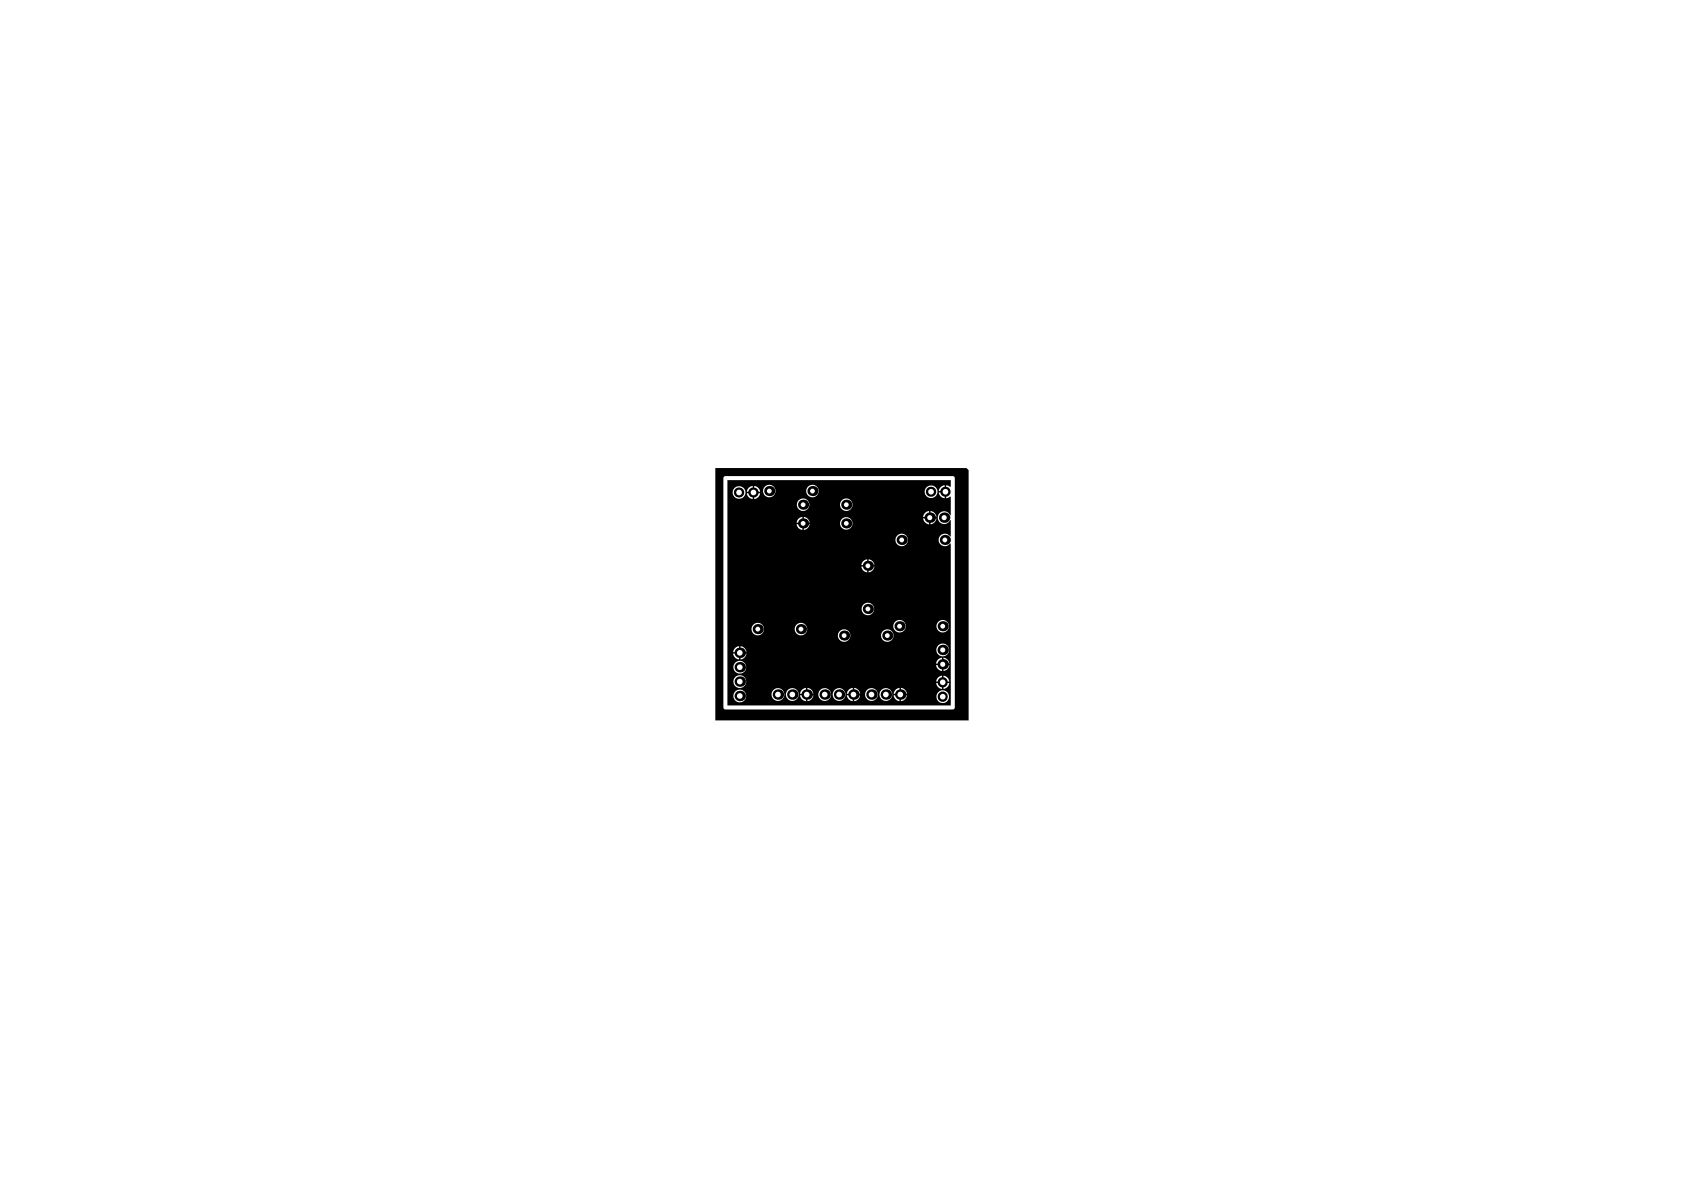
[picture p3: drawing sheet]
<svg xmlns="http://www.w3.org/2000/svg" width="297mm" height="210mm" viewBox="0 0 297 210" stroke-linecap="round" stroke-linejoin="round" font-family="sans-serif">
<g fill="#000">
<path d="M128.3 84.7h39.4v1.1l-.8-.2v2.3l.8-.3v3.3h-.1a1.13 1.13 0 0 0-1.8-.5 1.13 1.13 0 0 0 0 1.8 1.13 1.13 0 0 0 1.8-.5l.1 .1v2.8h-.1a1.1 1.1 0 0 0-1.7-.2 1.1 1.1 0 0 0 0 1.7 1.1 1.1 0 0 0 1.7-.2h.1v28.5h-39.4zM165.9 85.9l-.3 .7h1v-1zM133 85.7v1h1.1l-.1-.1a1.14 1.14 0 0 0-1-.9zM132.1 86l-.4 .7h1.1v-1zM142.2 86.6a1.11 1.11 0 0 0 2.2 0 1.11 1.11 0 0 0-2.2 0zM134.6 86.6a1.11 1.11 0 0 0 2.2 0 1.11 1.11 0 0 0-2.2 0zM163.1 86.8a1.12 1.12 0 0 0 2.2 0 1.12 1.12 0 0 0-2.2 0zM165.6 86.9v.1a1.14 1.14 0 0 0 1 .9v-1zM129.2 86.9a1.15 1.15 0 0 0 2.3 0 1.15 1.15 0 0 0-2.3 0zM133 87v1a1.12 1.12 0 0 0 1.1-1zM131.7 87l.1 .2a1.14 1.14 0 0 0 1 .8v-1zM148.2 89a1.11 1.11 0 0 0 2.2 0 1.11 1.11 0 0 0-2.2 0zM140.6 89a1.11 1.11 0 0 0 2.2 0 1.11 1.11 0 0 0-2.2 0zM164.1 90.1v1.1h1.1a1.15 1.15 0 0 0-1.1-1.1zM163.2 90.5l-.4 .7h1.1v-1.1zM141.8 91.2v1h1v-.2a1.14 1.14 0 0 0-1-.8zM140.8 91.5l-.3 .7h1v-1zM164.1 91.4v1.1a1.15 1.15 0 0 0 1.1-1.1zM162.8 91.4a1.15 1.15 0 0 0 1.1 1.1v-1.1zM148.2 92.3a1.11 1.11 0 0 0 2.2 0 1.11 1.11 0 0 0-2.2 0zM141.8 92.5v1l.2-.1a1.14 1.14 0 0 0 .8-.9zM140.5 92.5v.1a1.14 1.14 0 0 0 1 .9v-1zM157.9 95.2a1.15 1.15 0 0 0 2.3 0 1.15 1.15 0 0 0-2.3 0zM153.2 98.7v1h1v-.2a1.14 1.14 0 0 0-1-.8zM152.3 99l-.4 .7h1.1v-1zM153.2 99.9v1.1l.2-.1a1.14 1.14 0 0 0 .8-1zM151.9 99.9l.1 .2a1.14 1.14 0 0 0 1 .9v-1.1zM152 107.4a1.11 1.11 0 0 0 2.2 0 1.11 1.11 0 0 0-2.2 0zM165.2 110.5a1.11 1.11 0 0 0 2.2 0 1.11 1.11 0 0 0-2.2 0zM157.6 110.5a1.11 1.11 0 0 0 2.2 0 1.11 1.11 0 0 0-2.2 0zM140.2 111a1.11 1.11 0 0 0 2.2 0 1.11 1.11 0 0 0-2.2 0zM132.6 111a1.11 1.11 0 0 0 2.2 0 1.11 1.11 0 0 0-2.2 0zM155.4 112.1a1.11 1.11 0 0 0 2.2 0 1.11 1.11 0 0 0-2.2 0zM147.8 112.1a1.11 1.11 0 0 0 2.2 0 1.11 1.11 0 0 0-2.2 0zM130.6 114v1h1.1a1.14 1.14 0 0 0-1.1-1zM129.6 114.3l-.3 .7h1.1v-1zM165.2 114.6a1.13 1.13 0 0 0 2.2 0 1.13 1.13 0 0 0-2.2 0zM130.6 115.3v1a1.14 1.14 0 0 0 1.1-1zM129.3 115.3a1.15 1.15 0 0 0 1.1 1v-1zM166.4 116v1.1h1.1a1.14 1.14 0 0 0-1.1-1.1zM165.4 116.3l-.3 .8h1.1v-1.1zM166.4 117.3v1.1a1.14 1.14 0 0 0 1.1-1.1zM165.1 117.3a1.14 1.14 0 0 0 1.1 1.1v-1.1zM129.4 117.7a1.13 1.13 0 0 0 2.2 0 1.13 1.13 0 0 0-2.2 0zM166.4 119.2v1h1a1.12 1.12 0 0 0-1-1zM165.5 119.5l-.4 .7h1.1v-1zM129.4 120.2a1.13 1.13 0 0 0 2.2 0 1.13 1.13 0 0 0-2.2 0zM166.4 120.5v1h.2a1.14 1.14 0 0 0 .8-1zM165.1 120.5a1.12 1.12 0 0 0 1.1 1v-1zM150.7 121.3v1.1h1a1.14 1.14 0 0 0-1-1.1zM158.9 121.3v1.1h1.1a1.14 1.14 0 0 0-1.1-1.1zM142.4 121.3v1.1h1.1a1.14 1.14 0 0 0-1.1-1.1zM149.7 121.7l-.3 .7h1v-1.1zM158 121.7l-.4 .7h1.1v-1.1zM141.5 121.7l-.4 .7h1.1v-1.1zM155.1 122.5a1.15 1.15 0 0 0 2.3 0 1.15 1.15 0 0 0-2.3 0zM152.6 122.5a1.15 1.15 0 0 0 2.3 0 1.15 1.15 0 0 0-2.3 0zM146.9 122.5a1.13 1.13 0 0 0 2.2 0 1.13 1.13 0 0 0-2.2 0zM144.3 122.5a1.15 1.15 0 0 0 2.3 0 1.15 1.15 0 0 0-2.3 0zM138.6 122.5a1.15 1.15 0 0 0 2.3 0 1.15 1.15 0 0 0-2.3 0zM136.1 122.5a1.15 1.15 0 0 0 2.3 0 1.15 1.15 0 0 0-2.3 0zM158.9 122.6v1.1a1.14 1.14 0 0 0 1.1-1.1zM150.7 122.6v1.1a1.14 1.14 0 0 0 1-1.1zM142.4 122.6v1.1a1.14 1.14 0 0 0 1.1-1.1zM157.6 122.6a1.14 1.14 0 0 0 1.1 1.1v-1.1zM149.4 122.6a1.14 1.14 0 0 0 1 1.1v-1.1zM141.1 122.6a1.14 1.14 0 0 0 1.1 1.1v-1.1zM129.4 122.8a1.13 1.13 0 0 0 2.2 0 1.13 1.13 0 0 0-2.2 0zM165.2 122.9a1.12 1.12 0 0 0 2.2 0 1.12 1.12 0 0 0-2.2 0z"/>
<path d="M126.2 82.6h44.3l.4 .3v44.2h-44.7zM127.7 84.1l-.1 .2v40.5l.1 .2 .3 .1h40.1l.2-.1 .1-.2v-40.5l-.1-.2-.2-.1h-40.1z"/>
<circle cx="149.3" cy="92.3" r=".9"/>
</g>
<path d="M130.1 114.8l.4 .4" fill="none" stroke="#000" stroke-width=".8"/>
<circle cx="149.3" cy="92.3" r=".42" fill="#fff"/>
<circle cx="149.3" cy="89" r=".9" fill="#000"/>
<circle cx="149.3" cy="89" r=".42" fill="#fff"/>
<path d="M164.2 86.7h.1" fill="none" stroke="#000" stroke-width="1.8"/>
<circle cx="164.2" cy="86.7" r=".5" fill="#fff"/>
<path d="M166.7 86.7h.1" fill="none" stroke="#000" stroke-width="1.8"/>
<circle cx="166.8" cy="86.7" r=".5" fill="#fff"/>
<circle cx="130.5" cy="122.8" r=".92" fill="#000"/>
<circle cx="130.5" cy="122.8" r=".5" fill="#fff"/>
<circle cx="130.5" cy="115.2" r=".92" fill="#000"/>
<circle cx="130.5" cy="115.2" r=".5" fill="#fff"/>
<circle cx="130.5" cy="117.7" r=".92" fill="#000"/>
<circle cx="130.5" cy="117.7" r=".5" fill="#fff"/>
<path d="M130.3 86.9h.1" fill="none" stroke="#000" stroke-width="1.8"/>
<circle cx="130.4" cy="86.9" r=".5" fill="#fff"/>
<circle cx="137.2" cy="122.5" r=".92" fill="#000"/>
<circle cx="137.2" cy="122.5" r=".5" fill="#fff"/>
<circle cx="139.8" cy="122.5" r=".92" fill="#000"/>
<circle cx="139.8" cy="122.5" r=".5" fill="#fff"/>
<circle cx="135.7" cy="86.6" r=".9" fill="#000"/>
<circle cx="135.7" cy="86.6" r=".42" fill="#fff"/>
<circle cx="142.3" cy="122.5" r=".92" fill="#000"/>
<circle cx="142.3" cy="122.5" r=".5" fill="#fff"/>
<circle cx="148" cy="122.5" r=".92" fill="#000"/>
<circle cx="148" cy="122.5" r=".5" fill="#fff"/>
<circle cx="145.5" cy="122.5" r=".92" fill="#000"/>
<circle cx="145.5" cy="122.5" r=".5" fill="#fff"/>
<circle cx="143.3" cy="86.6" r=".9" fill="#000"/>
<circle cx="143.3" cy="86.6" r=".42" fill="#fff"/>
<circle cx="153.7" cy="122.5" r=".92" fill="#000"/>
<circle cx="153.7" cy="122.5" r=".5" fill="#fff"/>
<circle cx="156.3" cy="122.5" r=".92" fill="#000"/>
<circle cx="156.3" cy="122.5" r=".5" fill="#fff"/>
<circle cx="150.5" cy="122.5" r=".92" fill="#000"/>
<circle cx="150.5" cy="122.5" r=".5" fill="#fff"/>
<circle cx="153.1" cy="107.4" r=".9" fill="#000"/>
<circle cx="153.1" cy="107.4" r=".42" fill="#fff"/>
<circle cx="153.1" cy="99.8" r=".9" fill="#000"/>
<circle cx="153.1" cy="99.8" r=".42" fill="#fff"/>
<circle cx="158.8" cy="122.5" r=".92" fill="#000"/>
<circle cx="158.8" cy="122.5" r=".5" fill="#fff"/>
<circle cx="158.7" cy="110.5" r=".9" fill="#000"/>
<circle cx="158.7" cy="110.5" r=".42" fill="#fff"/>
<circle cx="159" cy="95.2" r=".9" fill="#000"/>
<circle cx="159" cy="95.2" r=".42" fill="#fff"/>
<circle cx="164" cy="91.3" r=".92" fill="#000"/>
<circle cx="164" cy="91.3" r=".45" fill="#fff"/>
<circle cx="166.7" cy="95.2" r=".9" fill="#000"/>
<circle cx="166.7" cy="95.2" r=".42" fill="#fff"/>
<circle cx="130.5" cy="120.2" r=".92" fill="#000"/>
<circle cx="130.5" cy="120.2" r=".5" fill="#fff"/>
<circle cx="133.7" cy="111" r=".9" fill="#000"/>
<circle cx="133.7" cy="111" r=".42" fill="#fff"/>
<circle cx="141.3" cy="111" r=".9" fill="#000"/>
<circle cx="141.3" cy="111" r=".42" fill="#fff"/>
<circle cx="141.7" cy="92.3" r=".9" fill="#000"/>
<circle cx="141.7" cy="92.3" r=".42" fill="#fff"/>
<path d="M132.9 86.9h.1" fill="none" stroke="#000" stroke-width="1.8"/>
<circle cx="132.9" cy="86.9" r=".5" fill="#fff"/>
<path d="M166.3 122.9h.1" fill="none" stroke="#000" stroke-width="1.8"/>
<circle cx="166.3" cy="122.9" r=".5" fill="#fff"/>
<circle cx="166.3" cy="114.6" r=".92" fill="#000"/>
<circle cx="166.3" cy="114.6" r=".45" fill="#fff"/>
<circle cx="166.3" cy="117.2" r=".92" fill="#000"/>
<circle cx="166.3" cy="117.2" r=".45" fill="#fff"/>
<circle cx="166.3" cy="110.5" r=".9" fill="#000"/>
<circle cx="166.3" cy="110.5" r=".42" fill="#fff"/>
<circle cx="148.9" cy="112.1" r=".9" fill="#000"/>
<circle cx="148.9" cy="112.1" r=".42" fill="#fff"/>
<circle cx="156.5" cy="112.1" r=".9" fill="#000"/>
<circle cx="156.5" cy="112.1" r=".42" fill="#fff"/>
<circle cx="166.5" cy="91.3" r=".92" fill="#000"/>
<circle cx="166.5" cy="91.3" r=".45" fill="#fff"/>
<circle cx="141.7" cy="89" r=".9" fill="#000"/>
<circle cx="141.7" cy="89" r=".42" fill="#fff"/>
<path d="M166.3 120.3v.1" fill="none" stroke="#000" stroke-width="1.8"/>
<circle cx="166.3" cy="120.4" r=".5" fill="#fff"/>
</svg>
